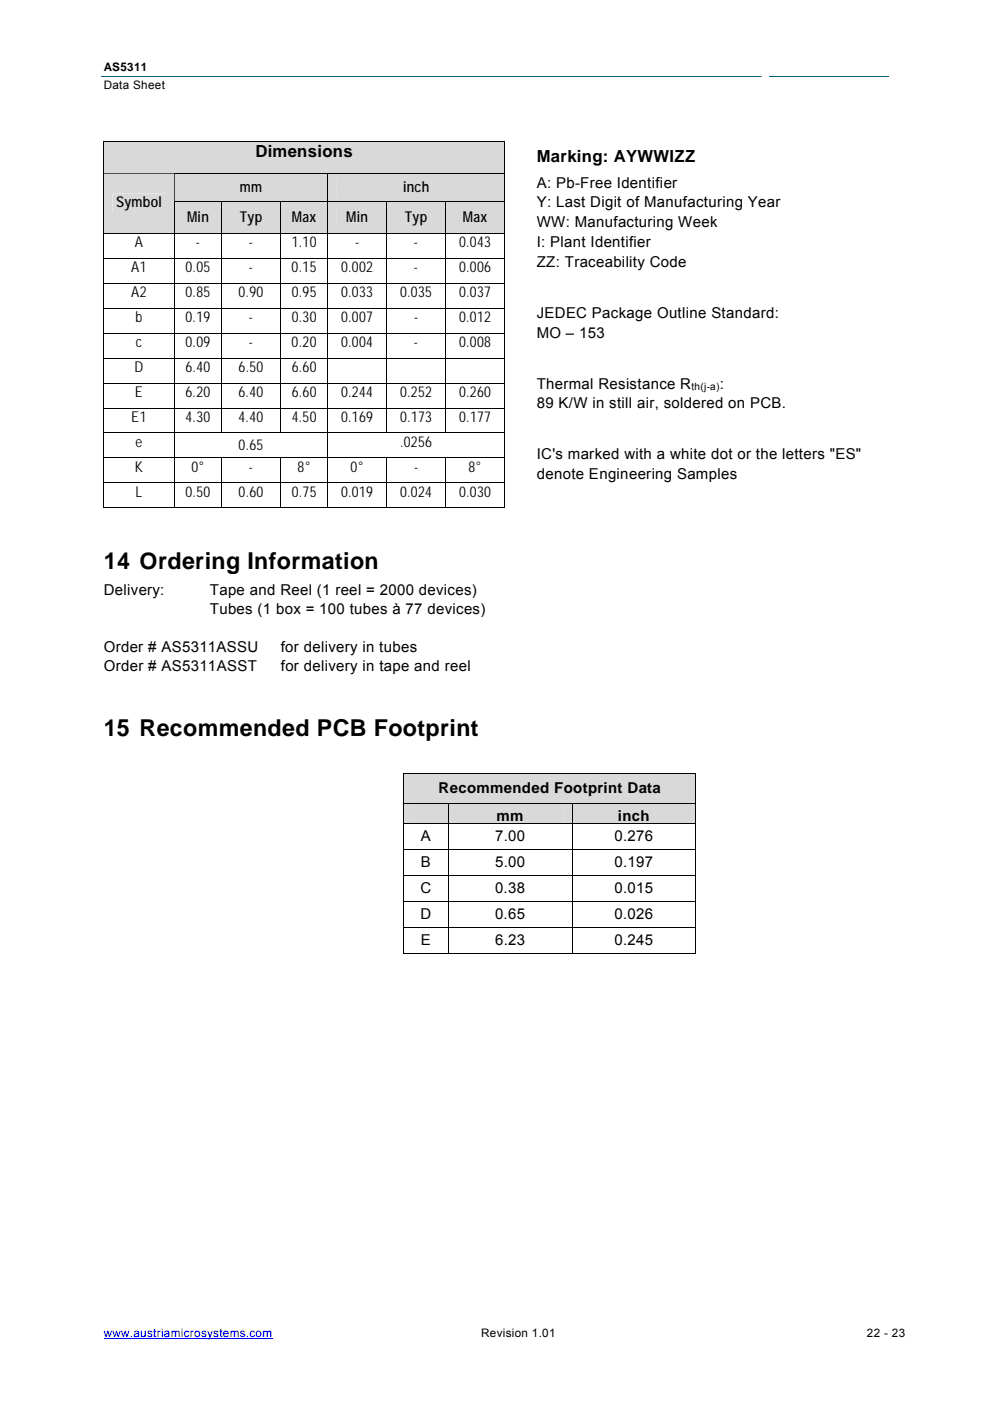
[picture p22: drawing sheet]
<svg xmlns="http://www.w3.org/2000/svg" width="210mm" height="297mm" viewBox="0 0 210 297" stroke-linecap="round" stroke-linejoin="round" font-family="sans-serif">
<defs><g id="words">
<g font-size="4.9">
<text x="22" y="120.6">14 Ordering Information</text>
<text x="22" y="156">15 Recommended PCB Footprint</text>
</g>
<g font-size="3.5">
<text x="54.1" y="33.4">Dimensions</text>
<text x="113.8" y="34.3">Marking: AYWWIZZ</text>
</g>
<g font-size="3.2">
<text x="50.9" y="40.7">mm</text>
<text x="85.4" y="40.7">inch</text>
<text x="113.8" y="39.8">A: Pb-Free Identifier</text>
<text x="24.6" y="44">Symbol</text>
<text x="39.7" y="47">Min</text>
<text x="50.8" y="47">Typ</text>
<text x="61.9" y="47">Max</text>
<text x="73.4" y="47">Min</text>
<text x="85.8" y="47">Typ</text>
<text x="98.1" y="47">Max</text>
<text x="113.8" y="44">Y: Last Digit of Manufacturing Year</text>
<text x="28.6" y="52.4">A</text>
<text x="41.5" y="52.4">-</text>
<text x="52.8" y="52.4">-</text>
<text x="61.9" y="52.4">1.10</text>
<text x="75.3" y="52.4">-</text>
<text x="87.8" y="52.4">-</text>
<text x="97.3" y="52.4">0.043</text>
<text x="113.8" y="48.2">WW: Manufacturing Week</text>
<text x="113.8" y="52.4">I: Plant Identifier</text>
<text x="27.8" y="57.7">A1</text>
<text x="39.3" y="57.7">0.05</text>
<text x="52.8" y="57.7">-</text>
<text x="61.8" y="57.7">0.15</text>
<text x="72.3" y="57.7">0.002</text>
<text x="87.8" y="57.7">-</text>
<text x="97.3" y="57.7">0.006</text>
<text x="113.8" y="56.6">ZZ: Traceability Code</text>
<text x="27.8" y="63">A2</text>
<text x="39.3" y="63">0.85</text>
<text x="50.6" y="63">0.90</text>
<text x="61.8" y="63">0.95</text>
<text x="72.3" y="63">0.033</text>
<text x="84.8" y="63">0.035</text>
<text x="97.3" y="63">0.037</text>
<text x="28.7" y="68.3">b</text>
<text x="39.3" y="68.3">0.19</text>
<text x="52.8" y="68.3">-</text>
<text x="61.8" y="68.3">0.30</text>
<text x="72.3" y="68.3">0.007</text>
<text x="87.8" y="68.3">-</text>
<text x="97.3" y="68.3">0.012</text>
<text x="113.8" y="67.4">JEDEC Package Outline Standard:</text>
<text x="113.8" y="71.6">MO – 153</text>
<text x="28.8" y="73.6">c</text>
<text x="39.3" y="73.6">0.09</text>
<text x="52.8" y="73.6">-</text>
<text x="61.8" y="73.6">0.20</text>
<text x="72.3" y="73.6">0.004</text>
<text x="87.8" y="73.6">-</text>
<text x="97.3" y="73.6">0.008</text>
<text x="28.5" y="78.9">D</text>
<text x="39.3" y="78.9">6.40</text>
<text x="50.6" y="78.9">6.50</text>
<text x="61.8" y="78.9">6.60</text>
<text x="113.8" y="82.4">Thermal Resistance R</text>
<text x="152.6" y="82.4">:</text>
<text x="27.8" y="89.5">E1</text>
<text x="28.6" y="84.2">E</text>
<text x="39.3" y="84.2">6.20</text>
<text x="39.3" y="89.5">4.30</text>
<text x="50.6" y="84.2">6.40</text>
<text x="50.6" y="89.5">4.40</text>
<text x="61.8" y="84.2">6.60</text>
<text x="61.8" y="89.5">4.50</text>
<text x="72.3" y="84.2">0.244</text>
<text x="72.3" y="89.5">0.169</text>
<text x="84.8" y="84.2">0.252</text>
<text x="84.8" y="89.5">0.173</text>
<text x="97.3" y="84.2">0.260</text>
<text x="97.3" y="89.5">0.177</text>
<text x="113.8" y="86.6">89 K/W in still air, soldered on PCB.</text>
<text x="28.7" y="94.8">e</text>
<text x="50.6" y="95.4">0.65</text>
<text x="84.8" y="94.8">.0256</text>
<text x="28.6" y="100.1">K</text>
<text x="40.6" y="100.1">0°</text>
<text x="52.8" y="100.1">-</text>
<text x="63.1" y="100.1">8°</text>
<text x="74.3" y="100.1">0°</text>
<text x="87.8" y="100.1">-</text>
<text x="99.3" y="100.1">8°</text>
<text x="113.8" y="97.4">IC's marked with a white dot or the letters &quot;ES&quot;</text>
<text x="113.8" y="101.6">denote Engineering Samples</text>
<text x="28.7" y="105.3">L</text>
<text x="39.3" y="105.3">0.50</text>
<text x="50.6" y="105.3">0.60</text>
<text x="61.8" y="105.3">0.75</text>
<text x="72.3" y="105.3">0.019</text>
<text x="84.8" y="105.3">0.024</text>
<text x="97.3" y="105.3">0.030</text>
<text x="22" y="126.2">Delivery:</text>
<text x="44.5" y="130.2">Tubes (1 box = 100 tubes à 77 devices)</text>
<text x="44.5" y="126.2">Tape and Reel (1 reel = 2000 devices)</text>
<text x="22" y="138.3">Order # AS5311ASSU</text>
<text x="22" y="142.3">Order # AS5311ASST</text>
<text x="59.5" y="138.3">for delivery in tubes</text>
<text x="59.5" y="142.3">for delivery in tape and reel</text>
<text x="93" y="168.1">Recommended Footprint Data</text>
<text x="89.3" y="178.3">A</text>
<text x="105" y="178.3">7.00</text>
<text x="105.3" y="174.1">mm</text>
<text x="130.3" y="178.3">0.276</text>
<text x="131" y="174.1">inch</text>
<text x="89.3" y="183.8">B</text>
<text x="105" y="183.8">5.00</text>
<text x="130.3" y="183.8">0.197</text>
<text x="89.2" y="189.3">C</text>
<text x="105" y="189.3">0.38</text>
<text x="130.3" y="189.3">0.015</text>
<text x="89.2" y="194.9">D</text>
<text x="105" y="194.9">0.65</text>
<text x="130.3" y="194.9">0.026</text>
<text x="89.3" y="200.4">E</text>
<text x="105" y="200.4">6.23</text>
<text x="130.3" y="200.4">0.245</text>
</g>
<g font-size="2.5">
<text x="22" y="15">AS5311</text>
<text x="22" y="18.9">Data Sheet</text>
<text x="102" y="283.5">Revision 1.01</text>
<text x="183.8" y="283.5">22 - 23</text>
</g>
<text font-size="2.5" fill="#00f" x="22" y="283.5">www.austriamicrosystems.com</text>
<text font-size="2.1" x="146.6" y="82.7">th(j-a)</text>
</g></defs>
<path d="M21.5 16.2h167" fill="none" stroke="#07627b" stroke-width=".21"/>
<path d="M22 283.8h35.8" fill="none" stroke="#00f" stroke-width=".21"/>
<path d="M161.6 14.8h1.3v2.6h-1.3z" fill="#fff"/>
<path d="M161.6 14.8h1.3v2.6h-1.3z" fill="none" stroke="#fff" stroke-width=".26"/>
<g fill="#d9d9d9">
<path d="M22 30.1h85v6.6h-85z"/>
<path d="M23.9 30.1h81.2v4.5h-81.2z"/>
</g>
<path d="M21.9 30l.1 .1zM107 30l.1 .1z" fill="#000"/>
<path d="M21.9 30.1h85.2M22 30.1v6.6M107 30.1v6.6" fill="none" stroke="#000" stroke-width=".21"/>
<g fill="#d9d9d9">
<path d="M37 36.8h32.5v5.9h-32.5z"/>
<path d="M38.9 37.8h28.7v4h-28.7z"/>
<path d="M69.6 36.8h37.4v5.9h-37.4z"/>
<path d="M71.4 37.8h33.7v4h-33.7z"/>
</g>
<path d="M21.9 36.8h85.2M22 36.8v5.9M37 36.8v5.9M69.5 36.8v5.9M107 36.8v5.9" fill="none" stroke="#000" stroke-width=".21"/>
<g fill="#d9d9d9">
<path d="M22 36.8h15v12.6h-15z"/>
<path d="M23.9 41.1h11.2v4h-11.2z"/>
<path d="M37 42.8h10v6.6h-10z"/>
<path d="M38.9 44.1h6.2v4h-6.2z"/>
<path d="M47.1 42.8h12.4v6.6h-12.4z"/>
<path d="M48.9 44.1h8.7v4h-8.7z"/>
<path d="M59.6 42.8h9.9v6.6h-9.9z"/>
<path d="M61.4 44.1h6.2v4h-6.2z"/>
<path d="M69.6 42.8h12.4v6.6h-12.4z"/>
<path d="M71.4 44.1h8.7v4h-8.7z"/>
<path d="M82 42.8h12.5v6.6h-12.5z"/>
<path d="M83.9 44.1h8.7v4h-8.7z"/>
<path d="M94.6 42.8h12.4v6.6h-12.4z"/>
<path d="M96.4 44.1h8.7v4h-8.7z"/>
</g>
<path d="M21.9 42.7l.1 .1zM107 107.6l.1 .1z" fill="#000"/>
<g fill="none" stroke="#000" stroke-width=".21">
<path d="M21.9 49.5h85.2M21.9 54.8h85.2M22 42.8v6.6M22 49.5v5.2M22 54.8v5.2M37 42.8h70.1M37 42.8v6.6M37 49.5v5.2M37 54.8v5.2M47 42.8v6.6M47 49.5v5.2M47 54.8v5.2"/>
<path d="M59.5 42.8v6.6M59.5 49.5v5.2M59.5 54.8v5.2M69.5 42.8v6.6M69.5 49.5v5.2M69.5 54.8v5.2M82 42.8v6.6M82 49.5v5.2M82 54.8v5.2M94.5 42.8v6.6M94.5 49.5v5.2M94.5 54.8v5.2"/>
<path d="M107 42.8v6.6M107 49.5v5.2M107 54.8v5.2M21.9 60h85.2M21.9 65.3h85.2M21.9 70.6h85.2M21.9 75.9h85.2M22 60.1v5.2M22 65.4v5.2M22 70.7v5.2M22 76v5.2M37 60.1v5.2"/>
<path d="M37 65.4v5.2M37 70.7v5.2M37 76v5.2M47 60.1v5.2M47 65.4v5.2M47 70.7v5.2M47 76v5.2M59.5 60.1v5.2M59.5 65.4v5.2M59.5 70.7v5.2M59.5 76v5.2M69.5 60.1v5.2"/>
<path d="M69.5 65.4v5.2M69.5 70.7v5.2M69.5 76v5.2M82 60.1v5.2M82 65.4v5.2M82 70.7v5.2M82 76v5.2M94.5 60.1v5.2M94.5 65.4v5.2M94.5 70.7v5.2M94.5 76v5.2M107 60.1v5.2"/>
<path d="M107 65.4v5.2M107 70.7v5.2M107 76v5.2M21.9 81.2h85.2M21.9 86.5h85.2M21.9 91.8h85.2M21.9 97.1h85.2M22 81.3v5.2M22 86.6v5.2M22 91.8v5.2M22 97.1v5.2M37 81.3v5.2"/>
<path d="M37 86.6v5.2M37 91.8v5.2M37 97.1v5.2M47 81.3v5.2M47 86.6v5.2M47 97.1v5.2M59.5 81.3v5.2M59.5 86.6v5.2M59.5 97.1v5.2M69.5 81.3v5.2M69.5 86.6v5.2M69.5 91.8v5.2"/>
<path d="M69.5 97.1v5.2M82 81.3v5.2M82 86.6v5.2M82 97.1v5.2M94.5 81.3v5.2M94.5 86.6v5.2M94.5 97.1v5.2M107 81.3v5.2M107 86.6v5.2M107 91.8v5.2M107 97.1v5.2M21.9 102.4h85.2"/>
<path d="M21.9 107.7h15.1M22 102.4v5.3M37 102.4v5.3M37 107.7h10M47 102.4v5.3M47.1 107.7h12.4M59.5 102.4v5.3M59.6 107.7h9.9M69.5 102.4v5.3M69.6 107.7h12.4M82 102.4v5.3M82 107.7h12.5"/>
<path d="M94.5 102.4v5.3M94.6 107.7h12.4M107 102.4v5.3"/>
</g>
<g fill="#d9d9d9">
<path d="M85.7 164h61.8v6.3h-61.8z"/>
<path d="M87.5 165.1h58.1v4.1h-58.1z"/>
</g>
<path d="M85.6 163.9l.1 .1zM147.5 163.9l.1 .1z" fill="#000"/>
<path d="M85.6 164h62M85.6 164v6.3M147.6 164v6.3" fill="none" stroke="#000" stroke-width=".21"/>
<g fill="#d9d9d9">
<path d="M85.7 170.4h9.3v4.2h-9.3z"/>
<path d="M87.5 170.4h5.7v4.2h-5.7z"/>
<path d="M95.1 170.4h26.2v4.2h-26.2z"/>
<path d="M97 170.4h22.4v4.2h-22.4z"/>
<path d="M121.3 170.4h26.2v4.2h-26.2z"/>
<path d="M123.2 170.4h22.4v4.2h-22.4z"/>
</g>
<g fill="none" stroke="#000" stroke-width=".21">
<path d="M85.6 170.4h62M85.6 174.6h62M85.6 170.4v4.2M85.6 174.6v5.5M95.1 170.4v4.2M95.1 174.6v5.5M121.3 170.4v4.2M121.3 174.6v5.5M147.6 170.4v4.2M147.6 174.6v5.5M85.6 180.1h62M85.6 185.6h62"/>
<path d="M85.6 191.2h62M85.6 196.7h62M85.6 180.2v5.4M85.6 185.7v5.4M85.6 191.2v5.4M85.6 196.7v5.5M95.1 180.2v5.4M95.1 185.7v5.4M95.1 191.2v5.4M95.1 196.7v5.5M121.3 180.2v5.4M121.3 185.7v5.4"/>
<path d="M121.3 191.2v5.4M121.3 196.7v5.5M147.6 180.2v5.4M147.6 185.7v5.4M147.6 191.2v5.4M147.6 196.7v5.5M85.6 202.2h9.4M95.1 202.2h26.2M121.3 202.2h26.2"/>
</g>
<path d="M147.5 202.1l.1 .1z" fill="#000"/>
<g fill="#fff">
<path d="M23.2 160.8h61.2v47.7h-61.2z"/>
<path d="M25.7 162.1h55.9v44.9h-55.9z"/>
<path d="M111.3 29.4h78.9v79.9h-78.9z"/>
</g>
<use href="#words"/>
</svg>
